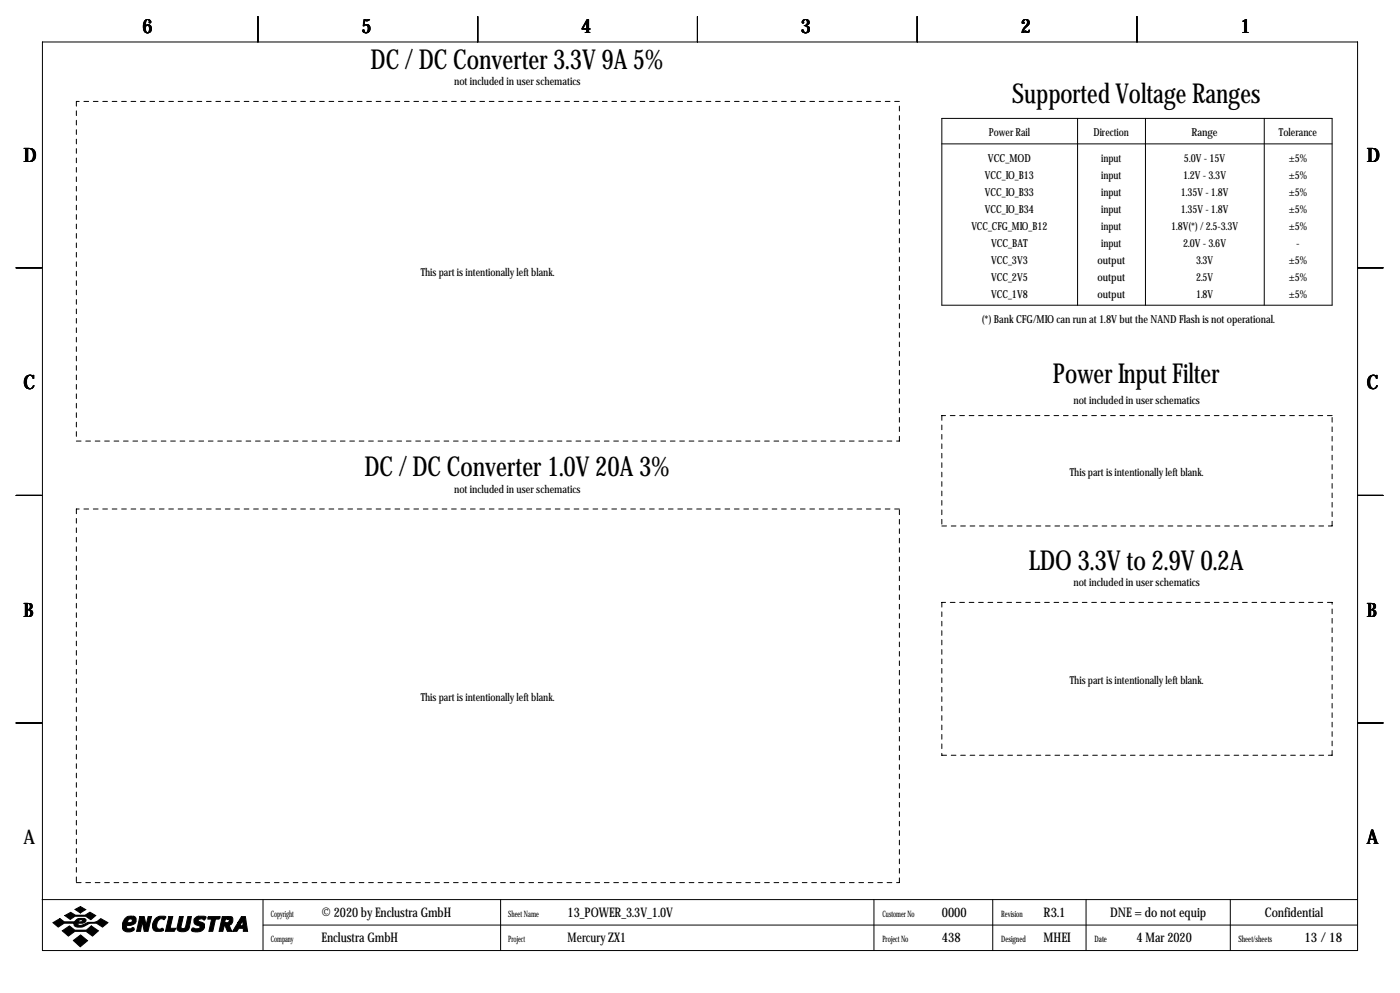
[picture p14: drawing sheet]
<svg xmlns="http://www.w3.org/2000/svg" width="419mm" height="297mm" viewBox="0 0 419 297" stroke-linecap="round" stroke-linejoin="round" font-family="sans-serif">
<defs><g id="words">
<g font-size="8.2">
<text x="110.9" y="20.6">DC / DC Converter 3.3V 9A 5%</text>
<text x="303" y="30.7">Supported Voltage Ranges</text>
<text x="315.2" y="114.6">Power Input Filter</text>
<text x="109.1" y="142.5">DC / DC Converter 1.0V 20A 3%</text>
<text x="307.9" y="170.4">LDO 3.3V to 2.9V 0.2A</text>
</g>
<g font-size="5.9">
<text x="42.7" y="9.8">6</text>
<text x="108.2" y="9.8">5</text>
<text x="174" y="9.8">4</text>
<text x="239.8" y="9.8">3</text>
<text x="305.6" y="9.8">2</text>
<text x="371.3" y="9.8">1</text>
<text x="7" y="48.4">D</text>
<text x="409.2" y="48.4">D</text>
<text x="7" y="116.4">C</text>
<text x="409.2" y="116.4">C</text>
<text x="7" y="184.5">B</text>
<text x="409.2" y="184.5">B</text>
<text x="7" y="252.6">A</text>
<text x="409.2" y="252.6">A</text>
</g>
<g font-size="4">
<text x="96.3" y="274.2">© 2020 by Enclustra GmbH</text>
<text x="169.9" y="274.2">13_POWER_3.3V_1.0V</text>
<text x="281.9" y="274.2">0000</text>
<text x="312.4" y="274.2">R3.1</text>
<text x="332.3" y="274.2">DNE = do not equip</text>
<text x="378.6" y="274.2">Confidential</text>
<text x="96.3" y="281.8">Enclustra GmbH</text>
<text x="169.9" y="281.8">Mercury ZX1</text>
<text x="281.9" y="281.8">438</text>
<text x="312.4" y="281.8">MHEI</text>
<text x="340.3" y="281.8">4 Mar 2020</text>
<text x="390.5" y="281.8">13/18</text>
</g>
<g font-size="3.3">
<text x="135.9" y="25.4">not included in user schematics</text>
<text x="296" y="40.8">Power Rail</text>
<text x="327.4" y="40.8">Direction</text>
<text x="356.7" y="40.8">Range</text>
<text x="382.8" y="40.8">Tolerance</text>
<text x="294.8" y="53.5">VCC_IO_B13</text>
<text x="295.8" y="48.4">VCC_MOD</text>
<text x="329.6" y="48.4">input</text>
<text x="329.6" y="53.5">input</text>
<text x="354.2" y="53.5">1.2V - 3.3V</text>
<text x="354.4" y="48.4">5.0V - 15V</text>
<text x="385.8" y="48.4">±5%</text>
<text x="385.8" y="53.5">±5%</text>
<text x="294.8" y="58.5">VCC_IO_B33</text>
<text x="329.6" y="58.5">input</text>
<text x="353.5" y="58.5">1.35V - 1.8V</text>
<text x="385.8" y="58.5">±5%</text>
<text x="294.8" y="63.6">VCC_IO_B34</text>
<text x="329.6" y="63.6">input</text>
<text x="353.5" y="63.6">1.35V - 1.8V</text>
<text x="385.8" y="63.6">±5%</text>
<text x="290.8" y="68.7">VCC_CFG_MIO_B12</text>
<text x="329.6" y="68.7">input</text>
<text x="350.6" y="68.7">1.8V(*) / 2.5-3.3V</text>
<text x="385.8" y="68.7">±5%</text>
<text x="296.7" y="73.8">VCC_BAT</text>
<text x="329.6" y="73.8">input</text>
<text x="354.2" y="73.8">2.0V - 3.6V</text>
<text x="388" y="73.8">-</text>
<text x="125.9" y="82.7">This part is intentionally left blank.</text>
<text x="296.7" y="78.9">VCC_3V3</text>
<text x="296.7" y="83.9">VCC_2V5</text>
<text x="328.5" y="78.9">output</text>
<text x="328.5" y="83.9">output</text>
<text x="358" y="78.9">3.3V</text>
<text x="358" y="83.9">2.5V</text>
<text x="385.8" y="78.9">±5%</text>
<text x="385.8" y="83.9">±5%</text>
<text x="296.7" y="89">VCC_1V8</text>
<text x="328.5" y="89">output</text>
<text x="358" y="89">1.8V</text>
<text x="385.8" y="89">±5%</text>
<text x="293.9" y="96.5">(*) Bank CFG/MIO can run at 1.8V but the NAND Flash is not operational.</text>
<text x="321.4" y="120.8">not included in user schematics</text>
<text x="320.2" y="142.4">This part is intentionally left blank.</text>
<text x="135.9" y="147.3">not included in user schematics</text>
<text x="321.4" y="175.3">not included in user schematics</text>
<text x="125.9" y="209.7">This part is intentionally left blank.</text>
<text x="320.2" y="204.6">This part is intentionally left blank.</text>
</g>
<g font-size="2.6">
<text x="81" y="274.2">Copyright</text>
<text x="152.1" y="274.2">Sheet Name</text>
<text x="264.2" y="274.2">Customer No</text>
<text x="299.7" y="274.2">Revision</text>
<text x="81" y="281.8">Company</text>
<text x="152.1" y="281.8">Project</text>
<text x="264.2" y="281.8">Project No</text>
<text x="299.7" y="281.8">Designed</text>
<text x="327.7" y="281.8">Date</text>
<text x="370.7" y="281.8">Sheet/sheets</text>
</g>
</g></defs>
<g fill="none" stroke="#000" stroke-width=".3">
<path d="M12.7 12.6h393.7v271.7h-393.7zM77.2 4.9v7.7M143 4.9v7.7M208.8 4.9v7.7M274.6 4.9v7.7M340.4 4.9v7.7M281.9 35.4h116.9v55.9h-116.9zM322.6 35.4v55.9M342.9 35.4v55.9M378.5 35.4v55.9M281.9 43h116.9M4.8 80.1h7.6"/>
<path d="M406.4 80.1h7.6M4.8 148.2h7.6M406.4 148.2h7.6M4.8 216.3h7.6M406.4 216.3h7.6M12.6 269.1h393.7M78.7 269.1v15.2M78.7 276.7h327.6M149.9 269.1v15.2M261.6 269.1v15.2M297.2 269.1v15.2M325.1 269.1v15.2"/>
<path d="M368.3 269.1v15.2"/>
</g>
<g fill="#000" stroke="#000" stroke-width=".3">
<path d="M15.8 276l2.1-1.2 1.4 1 3.1-.2a1.77 1.77 0 0 1 1.9-.9v.4l-.6 .2-.2 .5h.9l.3-.3-.2-.4h-.2v-.4l1.1 .1 .4 .3a.92 .92 0 0 1-1 1.1h-1.4l-.1 .1 .1 .4a3.7 3.7 0 0 0 3-.8 4 4 0 0 0 3.8-1.1l2.1 1.2-1.6 1.3a4.4 4.4 0 0 0-6 0h-1.5l-.7-.2-.4-.4 .1-.5h-3l-1.8 1.1zM19.4 273.9l1.8-1 1.4 .9h2.9l1.4-.9 1.8 1-1.5 1.2-1.5-1h-3.2l-1.5 .9zM22.5 272l1.6-.8 1.6 .9-1.6 1zM18.6 278.4l2.2-1.4 1.6 1.2h3.5l1.4-1.2 2.2 1.4-1.8 1.6-1.9-1.4h-3.4l-1.9 1.4zM37.4 274.7a1.75 1.75 0 0 1 1.8-.6v.7a.82 .82 0 0 0-.8 1.2h.6a.6 .6 0 0 0 .6-.5 .6 .6 0 0 0-.4-.7v-.7h.8l.5 .3a1.61 1.61 0 0 1 0 1.7 1.61 1.61 0 0 1-1.5 .7h-1l-.1 .6 .3 .4h.9a.56 .56 0 0 1 .7-.4 .56 .56 0 0 1 .4 .7 2.18 2.18 0 0 1-3.5-.4 3.5 3.5 0 0 1 .7-3zM41.9 274.2h1.3l.5 2.6 .6-2.6h1.1l-1.1 4.4h-1.1l-.6-2.9-.5 2.9h-1.2zM46.7 274.6a2.78 2.78 0 0 1 2.9-.4l-.4 .9a1.32 1.32 0 0 0-2.1 .8l-.2 .8a.98 .98 0 0 0 1.1 1.2 .55 .55 0 0 1 .6-.2 .55 .55 0 0 1 .4 .6l-.7 .3h-1.6a1.79 1.79 0 0 1-.8-2.7zM50.5 274.2h1.2l-.8 3.5h1.7l-.4 .9h-2.7zM53.7 274.2h1.2l-.7 3.1a.73 .73 0 0 0 .7 .5 .73 .73 0 0 0 .7-.6l.6-3h1.1l-.7 3.4a2.15 2.15 0 0 1-3.6 .2zM58.3 274.7l1.1-.6h1.8l.5 .2-.4 .8h-.3a.94 .94 0 0 0-1.7 .3l1.7 .8a1.71 1.71 0 0 1-.1 1.8 1.71 1.71 0 0 1-1.7 .8h-.8a.73 .73 0 0 1-1-.8 .6 .6 0 0 1 .4-.5 .6 .6 0 0 1 .7 .3h.7a.52 .52 0 0 0 .6-.2 .52 .52 0 0 0-.2-.7 1.39 1.39 0 0 1-1.4-.6 1.39 1.39 0 0 1 .1-1.6zM62.2 274.4l.2-.2h3.5l-.4 .7h-1l-.8 3.7h-1.2l.8-3.7h-1.1zM66.5 274.2h1.7v.7h-.7l-.2 1.1h.9l.3-.3a.44 .44 0 0 0 .1-.5 .44 .44 0 0 0-.4-.3v-.7h1l.5 .5v.9a1.03 1.03 0 0 1-1.2 1l.9 2h-1.3l-.8-1.8-.6 1.8h-1.1z"/>
<path d="M72.3 274.2h1.2l.6 4.4h-1.3v-.9h-1.3l-.6 .9h-1.3l1.7-2.7h1l-.4 .8 .2 .2h.4l.2-.2v-1.5l-.4 .7h-1zM21.9 281.3l2.2-1.6 2.1 1.7-2.2 1.8z"/>
</g>
<g fill="none" stroke="#000" stroke-width=".3" stroke-dasharray="1.4 1.4">
<path d="M22.9 30.3v101.6M269.2 30.3h-246.3M22.9 131.9h246.3M269.2 131.9v-101.6M281.9 124.3v33M398.8 124.3h-116.9M22.9 152.3v111.7M269.2 152.3h-246.3M281.9 157.3h116.9M398.8 157.3v-33M281.9 180.2v45.7M398.8 180.2h-116.9"/>
<path d="M281.9 225.9h116.9M398.8 225.9v-45.7M22.9 264h246.3M269.2 264v-111.7"/>
</g>
<use href="#words"/>
</svg>
